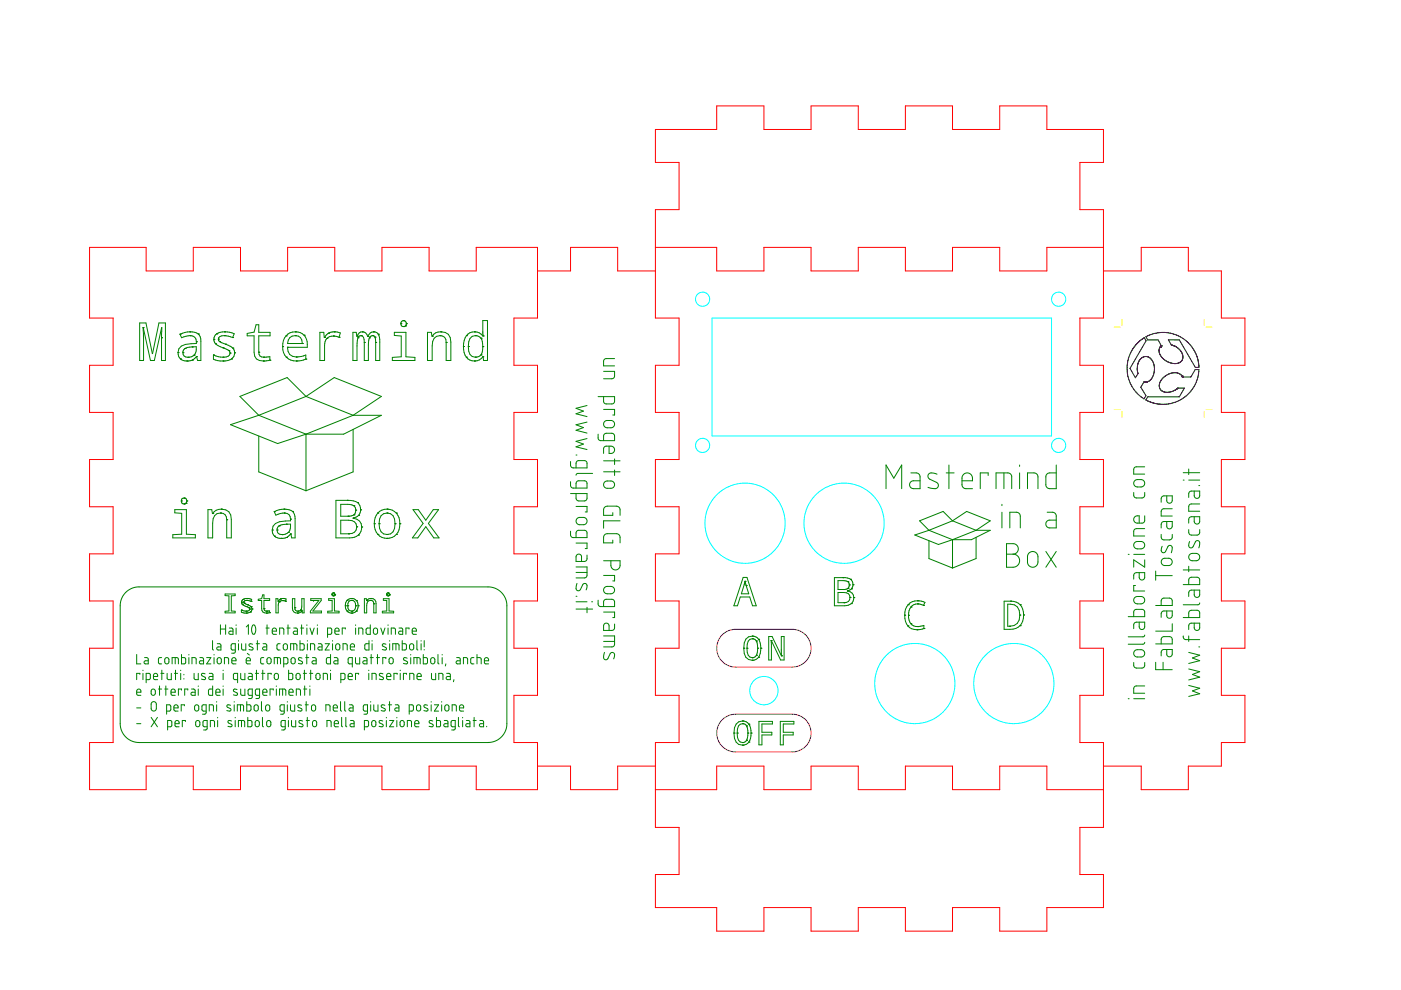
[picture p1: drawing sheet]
<svg xmlns="http://www.w3.org/2000/svg" width="297mm" height="210mm" viewBox="0 0 297 210" stroke-linecap="round" stroke-linejoin="round" font-family="sans-serif">
<g fill="none" stroke="#0ff" stroke-width=".21">
<path d="M151 67.4h71.9v25h-71.9z"/>
<circle cx="149" cy="63.4" r="1.5"/>
<circle cx="224.5" cy="63.4" r="1.5"/>
<circle cx="149" cy="94.4" r="1.5"/>
<circle cx="224.5" cy="94.4" r="1.5"/>
<circle cx="158" cy="110.9" r="8.5"/>
<circle cx="179" cy="110.9" r="8.5"/>
<circle cx="162" cy="146.4" r="3"/>
<circle cx="194" cy="144.9" r="8.5"/>
<circle cx="215" cy="144.9" r="8.5"/>
</g>
<g fill="none" stroke="#008000" stroke-width=".21">
<path d="M29.6 68.5h1.3l1.4 6.5 1.4-6.5h1.4v7.9h-.9l.1-6.9-1.6 6.9h-.8l-1.6-6.9 .1 6.9h-.8zM30.3 69.5h.1M34.2 71.6h.1M34.3 69.5h.1M37.7 74.8h.1M38.2 70.9h.1M38.2 70.9a4.1 4.1 0 0 1 3.8-.1 1.81 1.81 0 0 1 .6 1.5v4.1h-.7l-.2-.8a2.34 2.34 0 0 1-3.8-.1 1.84 1.84 0 0 1 1.4-2.5l2.3-.2a1.33 1.33 0 0 0-.3-1.3 1.33 1.33 0 0 0-1.4-.3l-1.4 .4zM38.2 76.1h.1M38.8 74.8h.1M39 74.1l.8-.4 1.8-.2a1.66 1.66 0 0 1-.7 2 1.66 1.66 0 0 1-2.1-.3 1.09 1.09 0 0 1 .2-1.1zM39.2 73.9h.1M39.6 76.5h.1"/>
<path d="M39.9 75.8h.1M40.3 70.4h.1M40.3 71.2h.1M40.7 73.6h.1M40.8 76.3h.1M41.1 75.3h.1M41.6 75.6h.1M41.6 72.5h.1M42 70.8h.1M45.3 75.3h.1M45.3 71.9h.1M45.7 72.9h.1"/>
<path d="M45.7 71a3.8 3.8 0 0 1 4-.2l-.4 .8-1.3-.4a1.08 1.08 0 0 0-1.7 .9l.5 .4a6.9 6.9 0 0 1 2.7 1.5 1.69 1.69 0 0 1 0 1.8 1.69 1.69 0 0 1-1.6 .7h-1.2l-1.4-.3v-.9l1.5 .4a1.97 1.97 0 0 0 1.9-.5 .99 .99 0 0 0-1-1.3l-1-.4a1.57 1.57 0 0 1-1-2.5zM46 70.8h.1M46.3 71.9h.1M46.6 72.4h.1M47.3 75.7h.1M47.3 73.7h.1M47.3 76.5h.1M47.6 71.2h.1M47.6 70.4h.1M47.8 73h.1M48.5 74.3h.1M48.8 74.9h.1"/>
<path d="M49.1 76.1h.1M49.3 71.6h.1M49.4 73.8h.1M49.7 74.8h.1M52.4 70.7l1.5-.3 .4-1.5h.6v1.6h2.4v.7h-2.4v3.5a1.14 1.14 0 0 0 1.6 1l.7-.1v.8l-.7 .1a1.96 1.96 0 0 1-2.6-1.8v-3.5h-1.5zM54.9 74.7h.1M55.8 76.5h.1M55.9 75.7h.1M57.2 76.4h.1M59.9 73.5h.1M60.7 71.2h.1M60.7 71.2a2.62 2.62 0 0 1 3.2-.6 2.62 2.62 0 0 1 1.3 3h-4.3a2.04 2.04 0 0 0 3 2l.9-.3v.8a3.3 3.3 0 0 1-4.7-1.3 3.9 3.9 0 0 1 .6-3.6z"/>
<path d="M60.7 75.7h.1M60.9 73.6h.1M61.4 71.6a1.54 1.54 0 0 1 1.8-.4 1.54 1.54 0 0 1 .9 1.6h-3.1l.1-.7zM62.6 71.2h.1M62.6 70.4h.1M62.8 75.7h.1M62.8 76.5h.1M64.1 72.8h.1M64.5 71.1h.1M64.8 76.1h.1M67.8 70.5h.8l.1 1a2.58 2.58 0 0 1 3.5-.9l-.3 .9a1.96 1.96 0 0 0-2.1-.1 1.96 1.96 0 0 0-1 1.8v3.2h-1zM68.8 71.5h.1"/>
<path d="M69.3 71.8h.1M69.7 70.6h.1M70.7 71.2h.1M70.8 70.4h.1M71.9 71.5h.1M74.8 70.5h.7l.1 .8a1.2 1.2 0 0 1 1.2-.9 1.2 1.2 0 0 1 1.2 .9 1.24 1.24 0 0 1 1.3-1 1.24 1.24 0 0 1 1.2 1.2v4.9h-.8l-.1-4.2a.74 .74 0 0 0-.5-1 .74 .74 0 0 0-.9 .7l-.1 4.5h-.9v-3.8l-.1-1.1a.67 .67 0 0 0-.8-.3 .67 .67 0 0 0-.5 .7l-.1 4.5h-.9zM75.7 71.3h.1M75.9 71.6h.1M76.6 71.2h.1M76.8 70.4h.1M77.2 72.6h.1M78 71.3h.1"/>
<path d="M78.3 71.6h.1M79 71.2h.1M79.2 70.4h.1M79.5 71.5h.1M79.7 72.6h.1M80.2 70.9h.1M83.6 70.5h2.5v5.1l1.9 .2v.6h-4.8v-.6l1.9-.2v-4.4l-1.5-.1zM85 68.6h.1M85.6 68h.1M85.6 69.2h.1M86 69.1h.1M86.1 68.6h.1"/>
<path d="M90.6 70.5h.8l.2 .8a2.28 2.28 0 0 1 3.9 .3l.1 4.8h-1v-3.8a1.43 1.43 0 0 0-1.3-1.5 1.43 1.43 0 0 0-1.6 1.3l-.1 4h-1zM91.7 71.3h.1M93.3 71.2h.1M93.5 70.4h.1M94.6 72.6h.1M98.3 73.5h.1M98.9 75.7h.1M98.9 71.2h.1M98.9 71.2a2.29 2.29 0 0 1 3.5 0v-3.2h1v8.4h-.9l-.1-.8a2.29 2.29 0 0 1-2.6 .8 2.29 2.29 0 0 1-1.5-2.3 4.4 4.4 0 0 1 .6-2.9zM99.3 73.5h.1M99.7 71.8a1.5 1.5 0 0 1 1.7-.5 1.5 1.5 0 0 1 .9 1.6 2.46 2.46 0 0 1-.8 2.7 1.52 1.52 0 0 1-2.1-1.1v-2zM100.6 76.5h.1"/>
<path d="M100.6 70.4h.1M100.8 71.2h.1M100.8 75.7h.1M102 71.7h.1M102 75.2h.1M102.4 75.6h.1M102.4 73.5h.1M102.4 71.2h.1M128 78.7h2.3v1.1l-.2 .4-.3 .1h-1.8M130.3 76h-1.9l-.4 .5v1.1h2.3M54.9 92.5v7.6l10 4M54.9 88.1l10 4"/>
<path d="M54.9 88.1l-6 1.9 10 4 6-1.9M64.9 84.1l-4-4-10 4 4 4M64.9 84.1l-10 4M64.9 84.1l10 4M64.9 84.1l6-4 10 4-6 4M64.9 92.1v12M74.9 91v9.1l-10 4M74.9 88.1l-10 4M74.9 88.1h6l-8 4h-8M121 97.9v.9l.5 .4h3l-.1-1.2-.4-.3h-1.6l-.3 .5v1M122.1 96.5h.2M124.5 86l-2.4 .6 1.6 .6-1.6 .5 2.4 .6"/>
<path d="M124.5 89.5l-2.4 .6 1.6 .6-1.6 .5 2.4 .6M124.5 93l-2.4 .6 1.6 .5-1.6 .6 2.4 .6M126.8 84.1h3.5l-.1 1.2-.4 .3h-1.5l-.3-.4v-1.1M126.8 92.1v.9l.5 .4h3l-.1-1.2-.4-.3h-1.4l-.4 .4v1.1M128 86.8h2.3v1.2h-.4M128 97.7h3.5M128.1 89.5l.5-.3h1.2l.4 .4v.7l-.6 .4h-1.1l-.5-.6zM129.1 94.6v1.5h.7l.4-.3 .1-.5-.3-.5-.4-.2h-1.1l-.5 .4v1.1M130.3 97.3v1.2M130.3 99.7v1.1M201.2 98.6v5M216.2 98.6v.3"/>
<path d="M223.9 98.6v5l-1.7-.1-.5-.6 .1-2.2 .6-.4h1.5M242.7 99h-1.9l-.4 .4v1.1h2.3M252 99.4v1.2M37.1 108.1h2.4v5.2l1.9 .1v.6h-4.8v-.6l1.9-.1v-4.5l-1.4-.1zM38.4 106.2h.1M39 105.6h.1M39 106.8h.1M39.4 106.7h.1M39.6 106.2h.1M44.1 108.1h.8l.1 .8a2.29 2.29 0 0 1 3.9 .3l.1 4.8h-.9v-3.8a1.44 1.44 0 0 0-1.4-1.5 1.44 1.44 0 0 0-1.5 1.3l-.1 4h-1zM45.1 108.9h.1M46.8 108.8h.1"/>
<path d="M46.9 107.9h.1M48.1 110.2h.1M57.7 112.4h.1M58.1 108.5h.1M58.1 108.5a3.9 3.9 0 0 1 3.9-.1 1.99 1.99 0 0 1 .6 1.5v4.1h-.8l-.1-.8a2.43 2.43 0 0 1-3.7 .2 1.86 1.86 0 0 1 1.3-2.8l2.3-.2a1.33 1.33 0 0 0-.4-1.3 1.33 1.33 0 0 0-1.3-.3l-1.4 .4zM58.2 113.7h.1M58.7 112.4h.1M59 111.7l.8-.4 1.8-.2a1.67 1.67 0 0 1-.7 2 1.67 1.67 0 0 1-2.1-.3 1.09 1.09 0 0 1 .2-1.1zM59.2 111.5h.1M59.6 114.2h.1M59.8 113.3h.1M60.2 107.9h.1"/>
<path d="M60.3 108.8h.1M60.7 111.1h.1M60.7 114h.1M61.1 112.9h.1M61.6 113.2h.1M61.6 110.1h.1M62 108.4h.1M71.2 106.1a10.5 10.5 0 0 1 4.2 .2 1.87 1.87 0 0 1 1.1 2 1.87 1.87 0 0 1-1.6 1.6 2.04 2.04 0 0 1 1.8 1.6 2.04 2.04 0 0 1-1.1 2.2l-.9 .3h-3.5zM72.2 110.3h1.7a1.47 1.47 0 0 1 1.7 1.4 1.47 1.47 0 0 1-1.7 1.5h-1.7zM72.2 106.9h1.5a1.34 1.34 0 0 1 1.5 .5 1.34 1.34 0 0 1 0 1.6l-.4 .3-.6 .1-2 .1zM73.6 106.1h.1M73.8 109.5h.1"/>
<path d="M73.9 113.2h.1M74.9 109.9h.1M75 107.2h.1M75 109.2h.1M75.4 108.2h.1M75.6 111.7h.1M75.8 106.6h.1M76 113.4h.1M76 109.3h.1M76.5 108.1h.1M76.7 111.7h.1M79.4 111h.1"/>
<path d="M80.1 108.8h.1M80.1 108.8a2.73 2.73 0 0 1 3.2-.6 2.73 2.73 0 0 1 1.5 2.8 2.74 2.74 0 0 1-2.7 3.2 2.74 2.74 0 0 1-2.7-3.2 3.4 3.4 0 0 1 .7-2.2zM80.1 113.3h.1M80.4 111h.1M80.8 109.3a1.65 1.65 0 0 1 2.9 .7 2.78 2.78 0 0 1-.9 3.2 1.62 1.62 0 0 1-2.3-1.2v-2zM82 114.2h.1M82.1 113.3h.1M82.1 108.8h.1M82.1 107.9h.1M83.8 111h.1M84 108.8h.1M84 113.3h.1"/>
<path d="M84.8 111h.1M87.6 108.1h1.1l1.6 2.2 1.6-2.2h1.1l-2.2 2.9 2.3 3h-1.1l-1.7-2.3-1.7 2.3h-1.2l2.3-3zM121 102.1v1l.4 .4h3.1l-.1-1.2-.4-.4-1.6 .1-.3 .4v1.1M121 104.6h3.5l-.1 1.3-.5 .3-1.5-.1-.2-.3-.1-1.2M121 112.6v1l.4 .4h3.1l-.1-1.2-.4-.4-1.6 .1-.3 .4v1.1M122.1 115.1h2.4v1.2h-.4M122.1 107.4h2.4v1.1h-.4M122.4 109.9l.4-.2h1.2l.4 .5v.5l-.5 .6-1.2-.1-.4-.2-.2-.4zM124.5 117.7v.9l-.4 .4h-2v-1l.2-.4 .4-.1 .5 .2 .1 1.3M125.6 100.4h-3.1l-.4 .4M128 118.9h3.5v1.1l-.3 .6-.8 .2-.6-.3-.3-.5v-1.1M128 100h3.5"/>
<path d="M128.2 102.2l.4-.2h1.2l.5 .5-.1 .6-.6 .4h-1.1l-.4-.3-.1-.3zM129.9 108.7v.6h-1.9v-1.5l.6-.5 2.3 .1 .5 .5 .1 1.4M129.9 114.5v.6h-1.9v-1.5l.3-.3 .4-.1h2.3l.5 .6v1.3M131.5 110.4h-3.5v1.6M187.9 103.6v-5l1.6 2.8 1.7-2.8v5M193.1 100.3h1.5l.3 .3 .2 .4v2.6h-1.4l-.5-.2-.4-.5 .1-.4 .3-.4 .3-.2h1.6M197 112.4l5 2M197 112.4l-3 1 5 2 3-1M197 114.6v3.8l5 2M198.7 100.5l-1.4-.2-.5 .3-.1 .5 .4 .5 1.8 .9 .1 .4-.2 .4-.5 .3-1.6-.3M200.6 100.3h1.7M202 110.4l-2-2-5 2 2 2"/>
<path d="M202 110.4l-5 2M202 110.4l4.9 2M202 110.4l3-2 5 2-3.1 2M202 114.4v6M204 101.9h2.2l-.1-.9-.3-.5-.8-.2-.8 .4-.2 .5v1.7l.2 .4 .3 .3h1.7M206.9 112.4l-4.9 2M206.9 112.4h3.1l-4 2h-4M206.9 113.9v4.5l-4.9 2M209.5 100.8v-.5h-1.7v3.3M211.2 103.6v-3.3h2.6l.5 .3 .2 .3v2.7M212.4 106.9v.3M212.4 108.6v3.3"/>
<path d="M212.9 100.3v3.3M213.4 115.3h1.7l.7 .6 .1 .6-.2 .5-.4 .4-.5 .1 .9 .3 .5 .8-.1 .8-.8 .8-1.9 .1zM213.4 117.5h1.4M214.1 111.9v-3.3h1.5l.6 .4 .1 .4v2.5M216.2 100.3v3.3M217.8 103.6v-3.3h1.5l.6 .3 .2 .4v2.6M218.2 117.3l.4-.3 .6-.1 .5 .3 .3 .5v1.8l-.2 .3-.5 .4h-.7l-.7-.6-.1-1.7zM221.7 116.9l2.2 3.4M222 108.6h1.2l.7 .4v2.9h-1.5l-.4-.2-.3-.4 .1-.5 .2-.3 .4-.2h1.5M223.9 116.9l-2.2 3.4M239.2 117.5h.2M240.4 104.4v.9l.5 .3 1.5-.1 .3-.4v-.7"/>
<path d="M240.4 117.5h2.3M240.6 115l.5-.2 1.1 .1 .4 .4 .1 .6-.6 .5-1.3-.1-.4-.6zM240.6 101.9l.5-.2h1.1l.4 .4 .1 .6-.6 .5h-1.3l-.4-.6zM242.7 112.1h-1.9l-.4 .5v1h2.3M242.7 109.4v1.1l-.4 .4h-1.3l-.4-.2-.2-.4 .1-.6 .4-.3h.6v1.5M242.7 118.7v1.5l-2.3-1.5v1.5M246.2 113.3v.8l.5 .4 1.5-.1 .3-.4v-.7M246.4 118.6l.4-.2h1.2l.5 .5v.6l-.6 .4h-1.2l-.5-.6zM246.4 115.8l-.2 1 .2 .3 .3 .1 .4-.2 .6-1.3h.6l.2 .4-.2 1.1M247.4 110.6l.1 1.3 .5 .2 .4-.2 .1-1.3h-1.8l-.3 .1-.2 .3v1M247.4 105.1l.1 1.4 .5 .2 .4-.3 .1-1.3h-1.8l-.5 .5v.9M248.5 107.9h-1.8l-.3 .1-.2 .4v1h2.3"/>
<path d="M250.9 101.8h.2M250.9 100.2h3.5M252 112.3l.1 .7 .4 .5 1.6-.2 .3-.3v-.7M252 101.8h2.4M252.2 117.6l.4-.3 1.2 .1 .5 .4v.6l-.5 .5h-1.3l-.4-.6zM252.2 114.8l-.1 1 .2 .3 .3 .1 .3-.2 .7-1.3h.6l.2 .3-.2 1.2M253.2 109.6v1l.2 .4 .4 .1 .4-.2 .2-.3v-1l-2.1 .1-.3 .4v.8M253.2 104.1v1.1l.2 .3 .5 .2 .3-.2 .2-.3v-1.1l-2.1 .1-.3 .4v.9M254.2 103h.2M254.4 106.8h-1.9l-.3 .2-.2 .4v1h2.4M26.6 125.7l1.2-.9 1.3-.4h74.7l1.1 .3 .8 .4 .9 .8 .6 1.1 .3 1.1v25.7l-.3 1.1-.6 1-1 .9-.9 .4-1.2 .2h-74.1l-1.3-.2-.9-.5-.9-.8-.6-1.2-.2-1v-25.5l.3-1.3zM29 138.8v2h.9"/>
<path d="M30.6 139.4h.6l.2 .3v1.1h-.5a.33 .33 0 0 1-.4-.4 .33 .33 0 0 1 .4-.3h.5M34.3 139.4h-.5l-.2 .3 .1 .9 .6 .2M35.1 139.5l.3-.1 .4 .3v.8l-.3 .3-.5-.3-.1-.7zM37.1 139.4v1.4M38.5 138.8v2l.7-.1 .2-.2-.1-.9-.2-.2h-.6M40 138.8v.1M40 139.4v1.4M42.4 139.4h.5l.3 .4v1h-.6a.33 .33 0 0 1-.3-.4 .33 .33 0 0 1 .3-.3h.6M43.8 139.4h.9l-.9 1.4h.9M45.1 135.8v1.8l.2 .2M45.4 138.8v.1M45.4 139.4v1.4"/>
<path d="M46.1 136.5h.5l.2 .3v1h-.6a.33 .33 0 0 1-.2-.4 .33 .33 0 0 1 .3-.2h.5M46.1 139.6l.4-.2 .4 .4v.7l-.3 .3-.5-.3zM46.7 132.5v2M46.7 133.4h1.1M47.7 125.9h2.1v.4h-.8v3.2l.8 .1v.3h-2.1v-.3l.8-.1v-3.2h-.8zM47.8 132.5v2M48.6 133.2h.6l.2 .3v1h-.6a.34 .34 0 0 1-.3-.4 .34 .34 0 0 1 .3-.3h.6M49.9 137.8l-.8-.1-.1-.9 .2-.3h.7v1.8l-.2 .2h-.6M50.1 132.5v.1M50.1 133.2v1.3M50.6 135.8v.1M50.6 136.5v1.3"/>
<path d="M51.2 129.3h.1M51.2 127.7h.1M51.2 136.5v1l.3 .3h.6v-1.3M51.4 128.1h.1M51.4 127.2a1.84 1.84 0 0 1 2-.1l-.2 .4a1.15 1.15 0 0 0-1.5 .2l.1 .2 .4 .2a1.29 1.29 0 0 1 1.2 1 1.47 1.47 0 0 1-2.2 .7v-.5l1 .3 .5-.1a.55 .55 0 0 0 .1-.7 .55 .55 0 0 0-.6-.2 .88 .88 0 0 1-.8-.5 .88 .88 0 0 1 0-.9zM51.5 127.1h.1M51.7 127.7h.1M51.8 127.9h.1M52.2 129.6h.1M52.2 128.6h.1M52.2 130h.1M52.2 132.9l.5-.4v2"/>
<path d="M52.3 127.3h.1M52.4 126.9h.1M52.4 138.5l.5 .4M52.5 128.2h.1M52.8 128.9h.1M52.9 129.1h.1M53.1 129.8h.1M53.2 127.5h.1M53.2 128.6h.1M53.4 129.1h.1M53.6 132.6a.53 .53 0 0 1 .5 .1 .53 .53 0 0 1 .1 .6l-.1 .9a.37 .37 0 0 1-.5 .3 .37 .37 0 0 1-.2-.5l-.1-.7zM53.6 136.6l-.4-.1a.29 .29 0 0 0-.4 .1 .29 .29 0 0 0 .1 .4l.6 .3a.36 .36 0 0 1 0 .5 .36 .36 0 0 1-.5 0l-.2-.1"/>
<path d="M54.3 136.5h.7M54.6 135.8v2M54.8 127.1l.7-.2 .2-.8h.3v.8h1.2v.4h-1.2v1.8a.82 .82 0 0 0 1.1 .4v.4l-.5 .1a.94 .94 0 0 1-1.1-.9v-1.8h-.7zM55.8 136.5h.5l.3 .2v1.1h-.7a.32 .32 0 0 1-.2-.4 .32 .32 0 0 1 .3-.2h.6M55.9 139.4h-.4l-.2 .3v.9l.6 .2M56 129.1h.1M56.4 133.2h.7M56.5 130h.1M56.5 129.6h.1M56.6 132.5v2M56.7 139.6l.4-.2 .4 .3v.7l-.4 .4-.3-.1-.2-.3zM57.1 129.9h.1"/>
<path d="M57.7 133.8h.9l-.1-.5-.4-.1-.3 .1-.1 .9 .3 .3h.6M58.5 126.9h.4l.1 .6a1.27 1.27 0 0 1 1.7-.5l-.2 .5a.99 .99 0 0 0-1-.1 .99 .99 0 0 0-.5 .9v1.6h-.5zM58.8 139.4v1.4M59 127.5h.1M59.2 127.6h.1M59.3 134.5v-1.3l.8 .1 .1 1.2M59.4 136.5h-.5l-.2 .3 .1 .8 .2 .2h.4M59.4 127h.1M59.9 127.3h.1M60 126.9h.1M60.2 136.6l.4-.1 .3 .3v.7l-.3 .3-.4-.1-.1-.2zM60.5 127.5h.1"/>
<path d="M60.8 133.2h.7M61.1 132.5v2M61.6 137.8v-1.3l1.3 .1v1.2M61.8 139.5l.4-.1 .4 .3v.8l-.3 .3-.5-.1-.1-.3zM62 126.9h.5v2a.77 .77 0 0 0 1 .6 .77 .77 0 0 0 .5-1v-1.6h.5v3h-.4l-.1-.4a1.12 1.12 0 0 1-1.2 .4 1.12 1.12 0 0 1-.8-1zM62.3 133.2h.6l.2 .2v1.1h-.7a.33 .33 0 0 1-.2-.4 .33 .33 0 0 1 .3-.3h.6M62.3 136.5v1.3M62.5 128.9h.1M63.1 130h.1M63.1 129.6h.1M63.6 135.8v2h.7l.2-.2v-.9l-.3-.2h-.6M63.7 133.2h.7"/>
<path d="M63.8 129.3h.1M63.9 132.5v2M64 129.5h.1M64 139.6l-.3-.2a.29 .29 0 0 0-.4 .1 .29 .29 0 0 0 .1 .5l.6 .2a.36 .36 0 0 1 0 .6 .36 .36 0 0 1-.5-.1h-.2M64.8 139.4h.7M65 138.8v2M65.1 132.5v.1M65.1 133.2v1.3M65.2 135.8v.1M65.2 136.5v1.3M65.7 133.2l.5 1.3 .4-1.3M65.8 137.8v-1.3l.8 .1 .1 1.2"/>
<path d="M65.9 126.9h2.2v.4l-1.8 2.3h1.9v.3h-2.4v-.3l1.8-2.3h-1.7zM66.3 139.4h.5l.2 .3v1.1l-.6-.1a.33 .33 0 0 1-.3-.3 .33 .33 0 0 1 .4-.3h.5M66.5 127.4h.1M67.3 132.5v.1M67.3 133.2v1.3M67.5 136.5h.5l.3 .3v1h-.7a.33 .33 0 0 1-.2-.4 .33 .33 0 0 1 .3-.2h.6M68.9 136.5h.9l-.9 1.3h.9M69.4 134.5h.6l.3-.2v-.8l-.1-.3h-.8v1.9M69.7 126.9h1.2v2.6l1 .1v.3h-2.4v-.3l.9-.1v-2.2h-.7zM70.1 138.8v2h-.7l-.2-.3v-.8l.2-.3h.7M70.4 126h.1M70.5 135.8v.1"/>
<path d="M70.5 136.5v1.3M70.7 125.7h.1M70.7 126.3h.1M70.9 126.3h.1M70.9 139.4h.5l.2 .3v1.1h-.5a.33 .33 0 0 1-.3-.4 .33 .33 0 0 1 .3-.3h.5M71 126h.1M71 133.8h.9l-.1-.5-.3-.1-.4 .1-.1 .9 .3 .3h.6M71.3 136.6l.4-.1 .3 .3v.7l-.3 .3h-.2l-.3-.3zM72.7 137.8v-1.3h.6l.3 .2v1.1M73.2 128.4h.1M73.2 133.4v-.2h-.6v1.3M73.6 127.3h.1"/>
<path d="M73.6 127.3a1.46 1.46 0 0 1 1.9-.1 1.46 1.46 0 0 1 .3 1.9 1.39 1.39 0 0 1-1.8 .8 1.39 1.39 0 0 1-.8-1.8zM73.6 129.6h.1M73.7 128.4h.1M73.9 127.6a.83 .83 0 0 1 1.5 .3 1.19 1.19 0 0 1-.8 1.7 1.24 1.24 0 0 1-.7-2zM74.3 137.2h.9l-.2-.6h-.6l-.1 .9 .2 .3h.7M74.5 130h.1M74.6 126.9h.1M74.6 129.6h.1M74.6 127.3h.1M75.4 139.4v1.1l.2 .3h.7v-1.4M75.4 132.5v.1M75.4 133.2v1.3"/>
<path d="M75.4 128.4h.1M75.5 127.3h.1M75.5 129.6h.1M75.9 128.4h.1M76.1 134.5v-1.3l.8 .1v1.2M77 139.4h.6l.2 .3v1.1l-.7-.1a.33 .33 0 0 1-.2-.3 .33 .33 0 0 1 .4-.3h.5M77.3 126.9h.4v.4a1.12 1.12 0 0 1 1.3-.4 1.12 1.12 0 0 1 .7 1.1v1.9h-.5v-1.9a.72 .72 0 0 0-.6-.7 .72 .72 0 0 0-.8 .6l-.1 2h-.4zM77.8 127.3h.1M78.2 135.8v2h-.8v-1.1l.2-.2h.6M78.5 139.4h.6M78.5 132.5v2l-.7-.1-.2-.2 .1-.9 .2-.1h.6M78.6 127.3h.1"/>
<path d="M78.7 126.9h.1M78.7 138.8v2M78.9 135.8v.1M78.9 136.5v1.3M79.2 128h.1M79.3 133.3l.4-.1 .3 .2v.8l-.2 .3h-.4l-.2-.3zM79.8 139.4h.7M80 138.8v2M80.7 133.2l.5 1.3 .4-1.3M81.3 126.9h1.2v2.6l1 .1v.3h-2.4v-.3l.9-.1v-2.2h-.7zM81.8 139.7v-.3h-.6v1.4M81.8 136.6l-.3-.1a.29 .29 0 0 0-.4 .1 .29 .29 0 0 0 .1 .4l.6 .3a.36 .36 0 0 1 0 .5 .36 .36 0 0 1-.5 0l-.3-.1"/>
<path d="M82 126h.1M82.3 125.7h.1M82.3 126.3h.1M82.3 132.5v.1M82.3 133.2v1.3M82.5 126.3h.1M82.5 126h.1M82.6 139.6l.4-.2 .4 .3v.7l-.4 .4-.3-.1-.2-.3zM82.6 135.8v.1M82.6 136.5v1.3M83 134.5v-1.3l.8 .1v1.2M83.3 137.8v-1.3l1.2 .1 .1 1.2"/>
<path d="M83.9 136.5v1.3M84.6 133.2h.6l.2 .2v1.1h-.7a.34 .34 0 0 1-.2-.4 .34 .34 0 0 1 .3-.3h.6M85.3 135.8v2h.7l.2-.3-.1-.8-.2-.2h-.6M86.3 139.6l-.3-.2a.29 .29 0 0 0-.4 .1 .29 .29 0 0 0 .1 .5l.6 .2a.36 .36 0 0 1 0 .6 .36 .36 0 0 1-.6-.1h-.2M86.7 133.4v-.2h-.6v1.3M86.9 136.7l.4-.2 .4 .3v.7l-.3 .3-.4-.1-.2-.2zM87.1 138.8v.1M87.1 139.4v1.4M87.4 133.8h.9l-.1-.5-.3-.1-.4 .1-.1 .9 .3 .3h.6M88.4 135.8v1.8l.2 .2M88.4 139.4v1.4M89.3 135.8v.1"/>
<path d="M89.3 136.5v1.3M89.7 138.8v2l.8-.1 .1-.2v-.9l-.3-.2h-.6M89.9 135.8v1.4M89.9 137.7v.1M91.4 139.6l.4-.2 .4 .3v.7l-.3 .4-.6-.3zM92.9 138.8v1.8l.2 .2M93.7 138.8v.1M93.7 139.4v1.4M96.8 139.4h.5l.3 .3v1.1h-.6a.33 .33 0 0 1-.3-.4 .33 .33 0 0 1 .3-.3h.6M100.5 139.4h-.5l-.2 .3 .1 .9 .6 .2M101.1 139.4l.8 .1 .1 1.3M101.1 138.8v2"/>
<path d="M122.1 120.2h2.4v1.9l-.2 .3-.3 .1h-1.9M122.1 121.4h2.4M122.1 126.4h.2M122.1 127.6h2.4M122.1 129.1h3.5M122.3 123.7l-.2 1.1 .2 .4 .4 .1 .3-.2 .6-1.2 .4-.2 .3 .1 .2 .3-.2 1M124.5 128.8v1.1M125.4 127.6h.2M126.8 127.3v.9l.5 .4h3l-.1-1.2-.4-.3h-1.6l-.2 .4v1.1M128 134.8h2.3v1.9l-.1 .3-.4 .2h-1.8M128 122h2.3v1.2h-.4M128 129.8h2.3v1.1h-.4"/>
<path d="M128 136h2.3M128.1 124.6l.6-.3 1 .1 .5 .3v.7l-.5 .5h-1.2l-.5-.6zM128.2 138.3l-.2 .8 .1 .7h.6l.7-1.3 .4-.2 .3 .2 .2 .2-.2 1M130.3 132.3v.9l-.3 .4-2 .1v-1.1l.1-.3 .3-.2 .6 .2 .1 .3v1.1M157.6 122.4h.8l1.9 6h-.7l-.6-1.8h-2l-.6 1.8h-.8zM157.7 137.4h.1M157.9 123.3h.1M157.9 123.3l.8 2.6h-1.5zM158.1 135.5a1.78 1.78 0 0 1 2.1-.5 1.78 1.78 0 0 1 1.1 1.9 2.52 2.52 0 0 1-1.4 3.1 1.7 1.7 0 0 1-2.1-1.4v-2.3zM158.2 124.2h.1M158.4 137.4h.1M159 135.6a1.18 1.18 0 0 1 1.2 .1 1.18 1.18 0 0 1 .4 1.2v1a1.12 1.12 0 0 1-.5 1.4 1.12 1.12 0 0 1-1.5-.4 4.2 4.2 0 0 1 0-3z"/>
<path d="M159.5 140h.1M159.5 139.4h.1M159.5 134.9h.1M159.5 135.4h.1M160.4 138.9h.1M160.4 135.9h.1M160.6 137.4h.1M160.8 135.6h.1M160.8 139.3h.1M161.3 137.4h.1M163 135h.7l2 4v-4h.5v4.9h-.7l-2-4.1 .1 4.1h-.6zM163.5 135.8h.1"/>
<path d="M165.7 139h.1M176.9 122.5h2.3a1.43 1.43 0 0 1 1.7 1.2 1.43 1.43 0 0 1-1.2 1.6 1.59 1.59 0 0 1 1.3 1.9 1.59 1.59 0 0 1-1.9 1.2h-2.2zM177.7 123.1h1.1a.97 .97 0 0 1 1.2 .7 .97 .97 0 0 1-.9 1.2h-1.4zM177.7 125.6h1.2a1.1 1.1 0 0 1 1.3 1.1 1.1 1.1 0 0 1-1.3 1.1h-1.2zM178.7 122.5h.1M178.8 125h.1M178.9 127.8h.1M179.7 125.3h.1M179.7 123.3h.1M179.8 124.8h.1M180.1 124h.1M180.2 126.7h.1"/>
<path d="M180.3 122.8h.1M180.5 128h.1M180.5 124.8h.1M180.8 124h.1M181 126.7h.1M191.8 130.4h.1M192.5 132.7h.1M192.6 128.2h.1M192.6 128.2a3.1 3.1 0 0 1 3.5-.5l-.3 .7a2.06 2.06 0 0 0-2.3-.1 2.06 2.06 0 0 0-.9 2.2 2.04 2.04 0 0 0 .7 2 2.04 2.04 0 0 0 2.2 .2l.4-.1v.7a2.76 2.76 0 0 1-2.9-.2 2.76 2.76 0 0 1-1.2-2.7 3 3 0 0 1 .8-2.2zM192.6 130.5h.1M193.1 132.2h.1M193.1 128.7h.1"/>
<path d="M194.4 133.5h.1M194.5 127.4h.1M194.5 128h.1M194.5 132.8h.1M195.8 128.4h.1M195.9 133.3h.1M212.9 127.5a4 4 0 0 1 3.4 .7 3.5 3.5 0 0 1-.4 4.8 4.6 4.6 0 0 1-3 .4zM213.7 128.1a2.06 2.06 0 0 1 2.5 2.3 2.1 2.1 0 0 1-2.5 2.4zM214.1 132.8h.1M214.3 127.5h.1M216.2 130.4h.1M216.3 132.7h.1"/>
<path d="M216.3 128.2h.1M217 130.4h.1M239.2 130.7h3.5l-.1-1.2-.4-.3-1.6 .1-.2 .4v1M240.6 138l.4-.2h1.2l.4 .4 .1 .6-.6 .5h-1.2l-.5-.6zM240.6 126.7l.5-.2h1.1l.4 .4 .1 .6-.6 .5h-1.3l-.4-.6zM240.7 124.1h-.3v1.2h2.3M241.5 131.9v1.1l.2 .3 .3 .2 .5-.2 .2-.3v-1.1l-2.1 .1-.2 .4v.9M241.5 121.4v1.1l.2 .3 .3 .2 .5-.2 .2-.3v-1.1l-2.1 .1-.2 .4v.9M242.7 136.2l-.3 .4h-3.2M242.7 134.6l-.3 .4h-3.2M245 136.5h3.5l-.1-1.3-.4-.2h-1.5l-.3 .4v1.1M245 128.4h3.5v-1.3l-.5-.3-1.5 .1-.3 .4v1.1"/>
<path d="M245 121.1v1.9M245 122h3.5M247.4 137.7l.1 1.3 .3 .3 .6-.3 .1-1.3h-1.8l-.5 .4v1M247.4 129.5l.1 1.4 .3 .2 .6-.2 .1-1.4h-1.8l-.5 .5v.9M248.5 132.2v1.6h-3.5M250.9 134.8v.5l.5 .3h3M250.9 130.9h3.5l-.1-1.3-.4-.2-1.6 .1-.3 .4v1M250.9 124h3.5l-.1-1.3-.4-.3-1.6 .1-.3 .4v1.1M250.9 120.8h3.5M252 138.3l2.4 .6-1.6 .6 1.6 .6-2.4 .6M252 120.1v1.1M252 134.8v1.2"/>
<path d="M253.2 132.1v1.1l.1 .3 .4 .2 .5-.2 .2-.3v-1.1l-2.1 .1-.3 .4v.9M253.2 125.1v1.1l.2 .3 .5 .2 .3-.2 .2-.3v-1.1l-2.1 .1-.3 .4v.9M254.2 137.2h.2M254.4 127.8l-.1 .3-.3 .1h-3.1M29 146.8h.9l-.2-.6-.3-.1-.3 .2-.1 .8 .2 .3h.7M29 150.1h.9M29 153.4h.9M29.7 143v-.2h-.7v1.3M30.3 142.1v.1M30.3 142.8v1.3M31 144.1h.6l.2-.2 .1-.9-.2-.2h-.7v2M32 152.1l1.4 2"/>
<path d="M32.1 146.3l.5-.2 .3 .3v.7l-.3 .3-.5-.2zM32.2 148.9l.5-.1 .4 .4v1.2l-.4 .3-.5-.1-.2-.3zM32.5 143.4h.9l-.1-.5-.4-.1-.2 .1-.2 .9 .3 .3h.6M33.4 152.1l-1.4 2M33.6 146.1h.7M33.8 145.4v2M34.1 142.8h.7M34.3 142.1v2M34.9 146.1h.7M35.2 145.4v2M35.3 150.8l.8-.2 .1-.8-.1-.3-.8-.1v2M35.4 142.8v1l.4 .3h.5v-1.3"/>
<path d="M35.5 154.1h.7l.2-.2v-.9l-.1-.2h-.8v2M36.3 146.8h.8l-.1-.6-.4-.1-.3 .2v.8l.1 .3h.7M36.5 140.8v-1.4h1l.3 .2v1.2M36.9 150.1h.9l-.2-.6-.4-.1-.3 .2v.9l.2 .2 .7 .1M37 142.8h.7M37.1 153.4h.9l-.2-.6h-.3l-.3 .1-.1 .9 .2 .3h.7M37.2 142.1v2M38.3 142.1v.1M38.3 142.8v1.3M38.5 146.3v-.2h-.7v1.3M39 143v.1M39 143.9v.1"/>
<path d="M39.1 149.6v-.2h-.7v1.4M39.3 153v-.2h-.6v1.3M39.8 146.3v-.2h-.6v1.3M40.6 146.1h.5l.3 .3v1h-.6a.33 .33 0 0 1-.3-.3 .33 .33 0 0 1 .3-.3h.6M40.7 140.8v-1.4h.6l.3 .2v1.2M41.1 142.8v1l.4 .3h.5v-1.3M41.4 149.6l.4-.2 .3 .3v.7l-.2 .3h-.4l-.2-.2zM41.6 152.9l.4-.1 .4 .3v.7l-.3 .3h-.3l-.3-.3zM42 145.4v.1M42 146.1v1.3M43.5 142.9l-.3-.1a.31 .31 0 0 0-.4 .1 .31 .31 0 0 0 .1 .4l.5 .3a.35 .35 0 0 1 0 .5 .35 .35 0 0 1-.5-.1h-.2M43.7 150.8h-.6l-.2-.2-.1-.9 .1-.2 .8-.1v1.8l-.2 .2h-.6"/>
<path d="M43.9 154.1l-.8-.1-.1-.9 .2-.3h.7v1.7l-.1 .2-.6 .1M44.4 142.8h.5l.2 .2v1.1h-.6a.34 .34 0 0 1-.2-.4 .34 .34 0 0 1 .3-.3h.5M44.4 150.8v-1.4l.8 .2 .1 1.2M44.6 154.1v-1.3h.6l.2 .1 .1 1.2M45.1 145.4v2h-.8l-.1-1.1 .3-.2h.6M45.8 146.8h.9l-.2-.6-.4-.1-.3 .2v.9l.2 .2h.7M45.9 148.8v.1M45.9 149.4v1.4M46.1 152.1v.1M46.1 152.8v1.3M47.3 142.1v.1M47.3 142.8v1.3"/>
<path d="M47.3 145.4v.1M47.3 146.1v1.3M47.6 140.8v-1.4h.6l.2 .2 .1 1.2M48.9 149.5l-.4-.1a.29 .29 0 0 0-.4 .2 .29 .29 0 0 0 .2 .4l.5 .2a.37 .37 0 0 1 0 .6 .37 .37 0 0 1-.5-.1l-.2-.1M49.1 152.9l-.3-.1a.31 .31 0 0 0-.4 .1 .31 .31 0 0 0 .1 .4l.5 .3a.36 .36 0 0 1 0 .5 .36 .36 0 0 1-.5 0l-.2-.1M49.1 140.1h.9l-.1-.6-.3-.1-.4 .2-.1 .9 .3 .3h.6M49.7 148.8v.1M49.7 149.4v1.4M49.9 152.1v.1M49.9 152.8v1.3M50.2 146.2l-.3-.1a.29 .29 0 0 0-.4 .1 .29 .29 0 0 0 .1 .4l.6 .3a.36 .36 0 0 1 0 .5 .36 .36 0 0 1-.5 0l-.2-.1M50.3 150.8v-1.4l1.2 .1 .1 .2v1.1"/>
<path d="M50.4 144.1h-.6l-.3-.2v-.9l.1-.2h.8v2M50.5 154.1v-1.3h1.2l.2 .3v1M51 149.4v1.4M51 142.8v1l.4 .3h.5v-1.3M51 146.1v1l.3 .3h.6v-1.3M51.2 152.8v1.3M52.2 140.1h.9l-.2-.6-.3-.1-.3 .2-.1 .9 .2 .3h.7M52.3 148.8v2l.7-.1 .2-.2v-.9l-.2-.2h-.7M52.5 152.1v2l.8-.1 .1-.2v-.9l-.3-.1h-.6M52.7 142.8h.6l.2 .2v1.1h-.6a.34 .34 0 0 1-.3-.3 .34 .34 0 0 1 .3-.4h.6M53.5 147.4l-.8-.1-.1-1 .1-.1 .8-.1v1.7l-.2 .3h-.6M53.9 149.6l.3-.2 .5 .2 .1 .8-.3 .3-.2 .1-.4-.2z"/>
<path d="M54.1 142.8h.7M54.2 152.9l.4-.1 .4 .3v.7l-.3 .3-.4-.1-.2-.2zM54.4 142.1v2M55 147.4l-.8-.1-.1-.9 .2-.3h.7v1.7l-.2 .3h-.5M55.4 148.8v1.8l.2 .2M55.5 142.8h.7M55.6 152.1v1.8l.3 .2M55.7 146.8h.9l-.2-.6-.3-.1-.3 .2-.1 .9 .2 .2h.7M55.7 142.1v2M56.4 149.6l.5-.2 .3 .4v.7l-.3 .2h-.3l-.3-.2zM56.6 152.9l.4-.1 .4 .2v.7l-.3 .4h-.3l-.2-.3zM57.5 143v-.2h-.7v1.3"/>
<path d="M57.9 146.3v-.2h-.6v1.3M58.1 140.8v-1.4l1.3 .1 .1 1.3M58.2 143l.3-.2 .5 .2v.7l-.2 .3-.3 .1-.3-.2zM58.6 145.4v.1M58.6 146.1v1.3M59.3 147.4v-1.3h1l.3 .2v1.1M59.9 146.1v1.3M60.2 140.8h.6l.2-.2v-.8l-.1-.3-.7-.1v2M60.3 150.8h-.6l-.3-.2v-.9l.1-.2 .8-.1v1.8l-.3 .2h-.5M60.5 154.1l-.9-.1v-.9l.2-.3h.7v1.7l-.3 .2-.5 .1M60.9 148.8v.1M60.9 149.4v1.4"/>
<path d="M61.2 152.1v.1M61.2 152.8v1.3M61.2 142.1v2h.7l.2-.2-.1-1-.8-.1M61.3 146.8h.8l-.1-.6-.4-.1-.3 .2v.8l.1 .3h.7M61.6 149.4v1.1l.3 .3h.6v-1.4M61.8 152.8v1l.3 .3h.6v-1.3M62.8 143l.5-.2 .3 .2v.7l-.2 .4h-.3l-.3-.3zM62.8 147.4v-1.3h.6l.3 .2v1.1M63.9 149.5l-.4-.1a.29 .29 0 0 0-.3 .2 .29 .29 0 0 0 .1 .4l.6 .2a.35 .35 0 0 1 0 .6 .35 .35 0 0 1-.5-.1l-.3-.1M64.2 152.9l-.3-.1a.31 .31 0 0 0-.5 .1 .31 .31 0 0 0 .1 .4l.6 .3a.36 .36 0 0 1 0 .5 .36 .36 0 0 1-.5 0l-.2-.1M64.3 142.8h.7M64.4 146.1h.6"/>
<path d="M64.5 142.1v2M64.6 145.4v2M64.7 149.4h.7M64.9 148.8v2M64.9 152.8h.7M65.2 152.1v2M65.6 142.8h.7M65.7 145.4v.1M65.7 146.1v1.3M65.9 142.1v2M66.1 149.6l.3-.2 .4 .2 .1 .8-.2 .3-.2 .1-.4-.2zM66.4 152.9l.4-.1 .3 .2v.8l-.3 .3h-.3l-.2-.3z"/>
<path d="M67.1 142.9l.4-.1 .3 .2 .1 .8-.3 .3h-.3l-.3-.3zM68.5 144.1v-1.3l.9 .1v1.2M69.1 150.8v-1.4l.8 .2 .1 1.2M69.3 154.1v-1.3h.6l.3 .1v1.2M70.1 142.1v.1M70.1 142.8v1.3M70.7 150.1h.8l-.2-.6-.3-.1-.3 .2v.9l.2 .2 .6 .1M70.9 153.4h.9l-.2-.5-.4-.1-.3 .2v.8l.2 .3h.7M72.2 148.8v1.8l.2 .2M72.3 144.1h.6l.2-.2 .1-.9-.3-.2h-.6v2M72.4 152.1v1.8l.2 .2M73.1 148.8v1.8l.2 .2"/>
<path d="M73.3 152.1v1.8l.2 .2M73.8 143.4h.9l-.2-.5-.4-.1-.2 .2-.1 .8 .2 .3h.7M74.1 149.4h.5l.3 .3v1.1l-.7-.1a.34 .34 0 0 1-.2-.3 .34 .34 0 0 1 .3-.3h.6M74.3 152.8h.6l.2 .2v1.1h-.6a.33 .33 0 0 1-.3-.3 .33 .33 0 0 1 .3-.4h.6M74.7 140.8l-.8-.2-.1-.9 .2-.2 .7-.1v2M76 143v-.2h-.6v1.3M77.3 154.1h.6l.2-.2v-.8l-.1-.3h-.7v2M77.9 150.8h-.6l-.2-.2-.1-.8 .2-.3 .7-.1v1.8l-.2 .2h-.5M78.2 142.1v.1M78.2 142.8v1.3M78.6 148.8v.1M78.6 149.4v1.4"/>
<path d="M78.9 144.1v-1.3l.8 .1 .1 1.2M78.9 152.9l.4-.1 .4 .2v.8l-.3 .3h-.3l-.3-.3zM79.2 149.4v1.1l.4 .3h.5v-1.4M81.2 152.9l-.3-.1a.31 .31 0 0 0-.5 .1 .31 .31 0 0 0 .1 .4l.6 .3a.36 .36 0 0 1 0 .5 .36 .36 0 0 1-.5 0l-.2-.1M81.2 142.9l-.3-.1a.31 .31 0 0 0-.4 .1 .31 .31 0 0 0 .1 .4l.6 .3a.35 .35 0 0 1-.1 .5 .35 .35 0 0 1-.5-.1h-.2M81.6 149.5h-.3a.31 .31 0 0 0-.4 0 .31 .31 0 0 0 .1 .5l.5 .2a.35 .35 0 0 1 0 .6 .35 .35 0 0 1-.5-.1l-.2-.1M81.9 152.1v.1M81.9 152.8v1.3M82 143.4h.9l-.2-.5-.4-.1-.3 .2v.8l.2 .3h.7M82.4 149.4h.6M82.6 148.8v2M82.6 152.8h.9l-.9 1.3h.9"/>
<path d="M83.8 149.4h.5l.3 .3v1.1h-.6a.34 .34 0 0 1-.3-.4 .34 .34 0 0 1 .3-.3h.6M84.1 152.1v.1M84.1 152.8v1.3M84.2 143v-.2h-.7v1.3M84.9 142.1v.1M84.9 142.8v1.3M84.9 152.9l.4-.1 .4 .3v.7l-.3 .3h-.3l-.3-.3zM86.2 143v-.2h-.7v1.3M86.4 154.1v-1.3l.8 .1v1.2M86.8 150.8l.8-.2 .1-.8-.2-.3-.7-.1v2M86.9 144.1v-1.3l.8 .1 .1 1.2M87.8 140.8v-1.4h1l.2 .2 .1 1.2"/>
<path d="M87.9 153.4h.9l-.2-.6h-.3l-.3 .1-.1 .9 .2 .3h.7M88.4 149.6l.2-.2 .5 .2 .1 .8-.2 .3-.3 .1-.3-.2zM88.4 143.4h.9l-.1-.5-.4-.1-.3 .1-.1 .9 .2 .3h.7M90.6 149.5h-.2a.31 .31 0 0 0-.5 0 .31 .31 0 0 0 .1 .5l.6 .2a.35 .35 0 0 1 0 .6 .35 .35 0 0 1-.5-.1l-.2-.1M91.4 148.8v.1M91.4 149.4v1.4M91.5 142.8v1l.3 .3h.6v-1.3M91.8 152.9l-.4-.1a.29 .29 0 0 0-.4 .1 .29 .29 0 0 0 .1 .4l.6 .3a.37 .37 0 0 1 0 .5 .37 .37 0 0 1-.6-.1h-.1M92.1 149.4h.9l-.9 1.4h.9M92.5 152.1v2h.7l.2-.2v-1l-.3-.1h-.6M93 144.1v-1.3l.9 .1v1.2M93.6 148.8v.1"/>
<path d="M93.6 149.4v1.4M94.2 152.8h.6l.2 .3v1h-.7a.33 .33 0 0 1-.2-.4 .33 .33 0 0 1 .3-.3h.6M94.4 149.6l.4-.2 .4 .4v.7l-.3 .2h-.3l-.3-.2zM94.5 140.8l-.1 .4M94.7 142.8h.5l.3 .3v1h-.6a.34 .34 0 0 1-.3-.3 .34 .34 0 0 1 .3-.4h.6M95.9 150.8v-1.4l.8 .2 .1 1.2M96.2 144.1l-.1 .4M96.5 154.1h-.6l-.2-.2-.1-.8 .2-.3h.7v1.7l-.2 .2-.5 .1M97.2 152.1v1.8l.2 .2M97.4 150.1h.9v-.3l-.2-.3-.6 .1-.1 .8 .3 .3 .6 .1M98.1 152.1v.1M98.1 152.8v1.3"/>
<path d="M98.3 140.8v-1.4h.5l.3 .2v1.2M98.9 152.8h.6l.1 .2v1.1h-.5a.33 .33 0 0 1-.4-.3 .33 .33 0 0 1 .4-.4h.5M100.3 152.8h.7M100.5 152.1v2M101.7 152.8h.6l.2 .3v1h-.6a.33 .33 0 0 1-.3-.4 .33 .33 0 0 1 .4-.3h.5M102.7 140.1h.9l-.2-.6-.3-.1-.3 .2-.1 .9 .2 .3h.7M103.2 154v.1M155.6 155.4h.1M156.1 153.5a1.77 1.77 0 0 1 2-.5 1.77 1.77 0 0 1 1.1 1.9 2.5 2.5 0 0 1-1.4 3 1.66 1.66 0 0 1-2.1-1.4v-2.2zM156.3 155.4h.1M156.6 153.9a1.04 1.04 0 0 1 1.2-.4 1.04 1.04 0 0 1 .7 1l.1 1.4a1.19 1.19 0 0 1-.4 1.2 1.19 1.19 0 0 1-1.3 .2 2.97 2.97 0 0 1-.3-3.4zM157.4 158h.1"/>
<path d="M157.4 152.9h.1M157.4 157.4h.1M157.4 153.4h.1M158.3 157h.1M158.3 153.9h.1M158.6 155.4h.1M158.8 153.5h.1M158.8 157.3h.1M159.2 155.4h.1M160.9 153h2.9v.5h-2.3v1.8h2.1v.5h-2.1v2.1h-.6zM165.4 153h2.9v.5h-2.2v1.8h2.1v.5h-2.1v2.1h-.7zM239.2 148.1h.2"/>
<path d="M240.4 140.5v.8l.5 .3 1.5-.1 .3-.3v-.7M240.4 148.1h2.3M242.7 145.4h-1.9l-.4 .5v1.1h2.3M245 140.4v1.6h3.5M246.6 140.4v1.6M252 145.3l2.4 .6-1.6 .6 1.6 .6-2.4 .6M252 141.8l2.4 .6-1.6 .6 1.6 .6-2.4 .6"/>
<circle cx="85.5" cy="68.6" r=".63"/>
<circle cx="39" cy="106.2" r=".62"/>
<circle cx="70.7" cy="126" r=".31"/>
<circle cx="82.2" cy="126" r=".31"/>
</g>
<path d="M139 27.5h13v-5h10v5h10v-5h10v5h10v-5h10v5h10v-5h10v5h12v6.9h-5v10h5v23h-5v10h5v10h-5v10h5v10h-5v10h5v10h-5v10h5v10h-5v10h5v18h-5v10h5v7h-12v5h-10v-5h-10v5h-10v-5h-10v5h-10v-5h-10v5h-10v-5h-13v-7h5v-10h-5v-18h5v-10h-5v-10h5v-10h-5v-10h5v-10h-5v-10h5v-10h-5v-10h5v-10h-5v-23h5v-10h-5zM19 52.5h12v4.9h10v-4.9h10v4.9h10v-4.9h10v4.9h10v-4.9h10v4.9h10v-4.9h13v14.9h-5v10h5v10h-5v10h5v10h-5v10h5v10h-5v10h5v10h-5v10h5v10h-13v-5h-10v5h-10v-5h-10v5h-10v-5h-10v5h-10v-5h-10v5h-12v-10h5v-10h-5v-10h5v-10h-5v-10h5v-10h-5v-10h5v-10h-5v-10h5v-10h-5zM114 57.4h7v-4.9h10v4.9h8M139 52.5h13v4.9h10v-4.9h10v4.9h10v-4.9h10v4.9h10v-4.9h10v4.9h10v-4.9h12M234 57.4h8v-4.9h9.9v4.9h7.1v10h4.9v10h-4.9v10h4.9v10h-4.9v10h4.9v10h-4.9v10h4.9v10h-4.9v10h4.9v10h-4.9v5h-7.1v5h-9.9v-5h-8M114 162.4h7v5h10v-5h8M139 167.4h13v-5h10v5h10v-5h10v5h10v-5h10v5h10v-5h10v5h12" fill="none" stroke="#f00" stroke-width=".21"/>
<path d="M153 134.7l1.3-.9 1.4-.4 12.9 .1 1.7 .7 .9 .9 .6 1.1 .1 1.8-.3 1.2-.8 1.1-1 .7-1 .4h-13.7l-1-.4-.9-.7-.6-.6-.5-1.1-.1-1.1v-.9l.3-.8zM153 152.7l1.2-.9 1.5-.4 13 .1 1.6 .6 1.1 1.2 .5 1.3v1.6l-.4 1-.8 1.1-.9 .7-1.1 .4h-13.5l-.9-.3-.8-.5-.8-.9-.5-.9-.2-1v-1.1l.3-.9z" fill="none" stroke="#800080" stroke-width=".21"/>
<g fill="none" stroke="#000" stroke-width=".21">
<path d="M240.9 73l1.7-1.4 .4 .7-3.4 5.8 1.1 2 .6-.9-.2-1.3a2.41 2.41 0 0 1 1.5-2.3 1.69 1.69 0 0 1 1.9 1.3l.3 1.1a2.59 2.59 0 0 1-1.8 3h-.5l-.6 1.1 1.1 1.8-.5 .7a7.6 7.6 0 0 1-1.6-11.6zM241.2 78.7h.1M241.2 78.8v.1M241.2 79.1h.1M241.3 79.2h.1M245.9 73.7h.1M245.9 73.6v.1M246 73.6h.1M246 73.5v.1M246.1 73.5h.1M246.1 73.4v.1M246.1 73.4h.1"/>
<path d="M246.2 73.4h-.1M246.2 73.3h.1M246.2 73.3v.1M248.4 73.1v.1M248.5 73.2h.1M248.5 73.2l-.8-1.1h2.3l3.4 5.8h.8l-.4-2.3a7.6 7.6 0 0 0-10.8-4.2l.3 .7h2.3l.6 1.2M248.5 73.2l.4 .1M248.7 73.2h.1M248.8 73.3h.1M248.9 73.3l.3 .2M249.2 73.4h.1M249.2 73.5l.3 .1a2.65 2.65 0 0 1 1.3 2 1.35 1.35 0 0 1-1 1.4 3.7 3.7 0 0 1-3.6-1.5l-.5-1 .1-.5 .3-.5"/>
<path d="M250.6 79.7h.1M250.6 79.8h.1M250.7 79.9h.1M250.7 79.8h.1M242.6 81h.1M242.7 81h.1M242.8 81h.1M242.9 81h.1M243 81h.1M249.3 82.6l-.1 .1M249.4 82.6h-.1M249.4 82.5h.1"/>
<path d="M249.5 82.5h-.1M249.6 82.4l-.3 .2M249.6 82.4l.1-.1h1.4l-1.1 1.8h-6.6l-.5 .7 1.7 .7a7.6 7.6 0 0 0 9.6-7.1h-.8l-.9 1.5h-1.8a2.33 2.33 0 0 0-3.6-.2 2.15 2.15 0 0 0-1 3 2.64 2.64 0 0 0 3.2-.1M249.6 82.4l-.1 .1M249.6 82.4h.1M249.7 82.3h.1"/>
</g>
<path d="M236.2 69.4h1.3M237.9 67.7v1.3M255.3 67.7v1.3M255.7 69.4h1.2M236.2 86.8h1.3M237.9 87.2v1.2M255.3 87.2v1.2M255.7 86.8h1.2" fill="none" stroke="#ff0" stroke-width=".21"/>
</svg>
